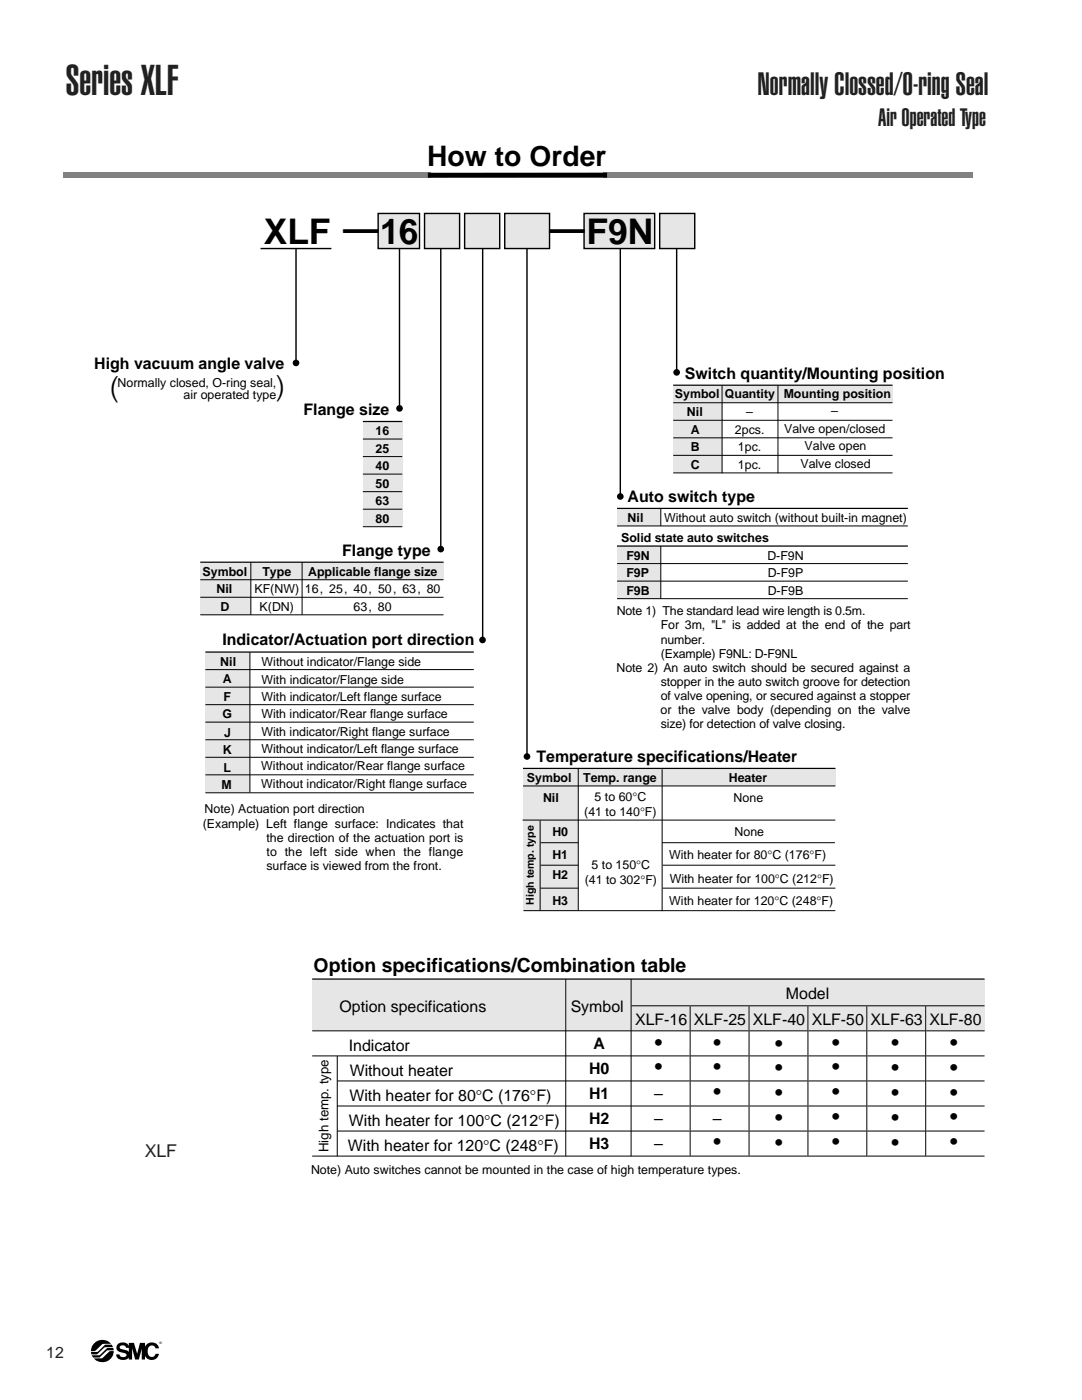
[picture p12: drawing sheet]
<svg xmlns="http://www.w3.org/2000/svg" width="216mm" height="279mm" viewBox="0 0 216 279" stroke-linecap="round" stroke-linejoin="round" font-family="sans-serif">
<defs><g id="words">
<text font-size="8.5" fill="#231f20" x="13.1" y="19">Series XLF</text>
<g font-size="7.1">
<text x="52.6" y="48.7">XLF —</text>
<text x="75.8" y="48.7">16</text>
<text x="109.6" y="48">—</text>
<text x="117" y="48.7">F9N</text>
</g>
<text font-size="6.3" fill="#231f20" x="151.2" y="19">Normally Clossed/O-ring Seal</text>
<g font-size="5.6">
<text x="85.3" y="33.2">How to Order</text>
<text x="22" y="79.2">(</text>
<text x="54.9" y="79.1">)</text>
</g>
<text font-size="4.9" fill="#231f20" x="175.3" y="25.2">Air Operated Type</text>
<g font-size="4.2">
<text x="130.7" y="209.5">•</text>
<text x="142.4" y="209.5">•</text>
<text x="154.7" y="209.7">•</text>
<text x="166" y="209.5">•</text>
<text x="177.9" y="209.6">•</text>
<text x="189.6" y="209.6">•</text>
<text x="130.7" y="214.4">•</text>
<text x="142.4" y="214.4">•</text>
<text x="154.7" y="214.6">•</text>
<text x="166" y="214.4">•</text>
<text x="177.9" y="214.6">•</text>
<text x="189.6" y="214.5">•</text>
<text x="142.4" y="219.4">•</text>
<text x="154.7" y="219.5">•</text>
<text x="166" y="219.3">•</text>
<text x="177.9" y="219.5">•</text>
<text x="189.6" y="219.4">•</text>
<text x="154.7" y="224.5">•</text>
<text x="166" y="224.3">•</text>
<text x="177.9" y="224.5">•</text>
<text x="189.6" y="224.4">•</text>
<text x="142.4" y="229.2">•</text>
<text x="154.7" y="229.4">•</text>
<text x="166" y="229.2">•</text>
<text x="177.9" y="229.4">•</text>
<text x="189.6" y="229.3">•</text>
</g>
<text font-size="3.9" x="62.6" y="193.9">Option specifications/Combination table</text>
<text font-size="3.5" fill="#231f20" x="28.9" y="230.8">XLF</text>
<g font-size="3.2">
<text x="18.8" y="73.6">High vacuum angle valve</text>
<text x="136.7" y="75.6">Switch quantity/Mounting position</text>
<text x="60.6" y="82.8">Flange size</text>
<text x="125.2" y="100.1">Auto switch type</text>
<text x="68.3" y="110.9">Flange type</text>
<text x="44.4" y="128.8">Indicator/Actuation port direction</text>
<text x="107" y="152">Temperature specifications/Heater</text>
<text x="67.7" y="201.9">Option specifications</text>
<text x="113.9" y="201.9">Symbol</text>
<text x="156.8" y="199.4">Model</text>
<text x="69.6" y="209.7">Indicator</text>
<text x="118.4" y="209.4">A</text>
<text x="126.7" y="204.5">XLF-16</text>
<text x="138.5" y="204.5">XLF-25</text>
<text x="150.2" y="204.5">XLF-40</text>
<text x="162" y="204.5">XLF-50</text>
<text x="173.7" y="204.5">XLF-63</text>
<text x="185.5" y="204.5">XLF-80</text>
<text x="69.8" y="214.7">Without heater</text>
<text x="117.6" y="214.4">H0</text>
<text x="69.7" y="219.8">With heater for 80°C (176°F)</text>
<text x="117.6" y="219.4">H1</text>
<text x="130.5" y="219.4">–</text>
<text x="69.6" y="224.7">With heater for 100°C (212°F)</text>
<text x="117.6" y="224.4">H2</text>
<text x="130.5" y="224.3">–</text>
<text x="142.3" y="224.3">–</text>
<text x="69.4" y="229.7">With heater for 120°C (248°F)</text>
<text x="117.6" y="229.4">H3</text>
<text x="130.5" y="229.2">–</text>
</g>
<text font-size="3.2" fill="#231f20" x="9.2" y="270.9">12</text>
<text font-size="2.6" x="65.5" y="229.9" transform="rotate(-90 65.5 229.9)">High temp. type</text>
<g font-size="2.5">
<text x="23.5" y="77.2">Normally closed, O-ring seal,</text>
<text x="36.6" y="79.7">air operated type</text>
<text x="134.7" y="79.5">Symbol</text>
<text x="137.1" y="83">Nil</text>
<text x="144.6" y="79.5">Quantity</text>
<text x="148.9" y="83.1">–</text>
<text x="156.4" y="79.5">Mounting position</text>
<text x="165.9" y="82.9">–</text>
<text x="75" y="86.8">16</text>
<text x="137.8" y="86.6">A</text>
<text x="146.6" y="86.6">2pcs.</text>
<text x="156.5" y="86.4">Valve open/closed</text>
<text x="160.5" y="89.9">Valve open</text>
<text x="75" y="90.3">25</text>
<text x="75" y="93.8">40</text>
<text x="137.8" y="90.1">B</text>
<text x="137.8" y="93.6">C</text>
<text x="147.3" y="93.6">1pc.</text>
<text x="147.3" y="90.1">1pc.</text>
<text x="159.7" y="93.4">Valve closed</text>
<text x="75" y="97.3">50</text>
<text x="75" y="100.8">63</text>
<text x="75" y="104.3">80</text>
<text x="125.2" y="104.3">Nil</text>
<text x="132.5" y="104.3">Without auto switch (without built-in magnet)</text>
<text x="123.9" y="108.2">Solid state auto switches</text>
<text x="125" y="111.7">F9N</text>
<text x="153.1" y="111.7">D-F9N</text>
<text x="40.4" y="114.9">Symbol</text>
<text x="43.2" y="118.4">Nil</text>
<text x="50.8" y="118.4">KF(NW)</text>
<text x="52.4" y="114.9">Type</text>
<text x="60.8" y="118.4">16, 25, 40, 50, 63, 80</text>
<text x="61.5" y="114.9">Applicable flange size</text>
<text x="125" y="115.2">F9P</text>
<text x="125" y="118.7">F9B</text>
<text x="153.2" y="115.2">D-F9P</text>
<text x="153.2" y="118.7">D-F9B</text>
<text x="44" y="121.9">D</text>
<text x="51.8" y="121.9">K(DN)</text>
<text x="70.6" y="121.9">63, 80</text>
<text x="123.1" y="122.8">Note 1) The standard lead wire length is 0.5m.</text>
<text x="131.9" y="125.6">For 3m, &quot;L&quot; is added at the end of the part</text>
<text x="131.9" y="131.3">(Example) F9NL: D-F9NL</text>
<text x="131.9" y="128.4">number.</text>
<text x="44" y="132.9">Nil</text>
<text x="44.5" y="136.3">A</text>
<text x="52.2" y="136.5">With indicator/Flange side</text>
<text x="52.2" y="133">Without indicator/Flange side</text>
<text x="123" y="134.1">Note 2) An auto switch should be secured against a</text>
<text x="131.9" y="136.9">stopper in the auto switch groove for detection</text>
<text x="44.4" y="143.3">G</text>
<text x="44.6" y="139.8">F</text>
<text x="52.2" y="143.4">With indicator/Rear flange surface</text>
<text x="52.2" y="139.9">With indicator/Left flange surface</text>
<text x="131.8" y="142.5">or the valve body (depending on the valve</text>
<text x="131.8" y="139.7">of valve opening, or secured against a stopper</text>
<text x="44.7" y="147">J</text>
<text x="52.2" y="146.8">With indicator/Right flange surface</text>
<text x="131.8" y="145.4">size) for detection of valve closing.</text>
<text x="44.5" y="150.5">K</text>
<text x="44.6" y="154">L</text>
<text x="52.1" y="153.7">Without indicator/Rear flange surface</text>
<text x="52.2" y="150.3">Without indicator/Left flange surface</text>
<text x="44.2" y="157.4">M</text>
<text x="52.1" y="157.2">Without indicator/Right flange surface</text>
<text x="105.1" y="156">Symbol</text>
<text x="108.4" y="160">Nil</text>
<text x="116.4" y="156">Temp. range</text>
<text x="118.6" y="159.9">5 to 60°C</text>
<text x="145.4" y="156.1">Heater</text>
<text x="146.4" y="160.1">None</text>
<text x="40.5" y="165.2">(Example) Left flange surface: Indicates that</text>
<text x="40.8" y="162.3">Note) Actuation port direction</text>
<text x="53.2" y="168">the direction of the actuation port is</text>
<text x="110.2" y="166.9">H0</text>
<text x="116.6" y="162.9">(41 to 140°F)</text>
<text x="146.6" y="166.8">None</text>
<text x="53.2" y="173.6">surface is viewed from the front.</text>
<text x="53.2" y="170.8">to the left side when the flange</text>
<text x="110.2" y="171.5">H1</text>
<text x="118" y="173.4">5 to 150°C</text>
<text x="133.5" y="171.4">With heater for 80°C (176°F)</text>
<text x="110.2" y="175.5">H2</text>
<text x="116.7" y="176.4">(41 to 302°F)</text>
<text x="133.6" y="176.1">With heater for 100°C (212°F)</text>
<text x="110.2" y="180.6">H3</text>
<text x="133.5" y="180.7">With heater for 120°C (248°F)</text>
<text x="62.1" y="234.2">Note) Auto switches cannot be mounted in the case of high temperature types.</text>
</g>
<text font-size="2.1" x="106.5" y="180.6" transform="rotate(-90 106.5 180.6)">High temp. type</text>
<text font-size=".7" x="31.8" y="268.2">®</text>
</g></defs>
<path d="M192.2 12.9h23.7M192.2 22.4h23.7" fill="none" stroke="#fff" stroke-width=".35"/>
<path d="M18.7 271.1l1.7-.1 1.5-1.3 .8-.1a2.27 2.27 0 0 1-1.5 2.1 2.27 2.27 0 0 1-2.5-.6zM18.9 267.9a2.3 2.3 0 0 1 3.3 .3h-1.8l-1.3 1.4-1 .1a2.21 2.21 0 0 1 .8-1.8zM18.2 269.8h.1a1.67 1.67 0 0 0 2.1-.9l.7-.5h1.2l.2 .4-1.6 .1-1.5 1.3-.3 .1a.68 .68 0 0 1-.9-.2zM18.3 270.5l1.6-.1 1.4-1.3 .4-.1a.78 .78 0 0 1 .9 .2l.1 .3h-1.4l-1.5 1.4h-1.2zM23.6 268.2a1.37 1.37 0 0 1 2.2 .8h-.7v-.2a.69 .69 0 0 0-.6-.3 .69 .69 0 0 0-.6 .4l.3 .3a1.54 1.54 0 0 1 1.7 1.1 1.4 1.4 0 0 1-1.4 1.1 1.4 1.4 0 0 1-1.3-1.1h.6a.75 .75 0 0 0 .7 .5 .75 .75 0 0 0 .7-.4 1.24 1.24 0 0 0-1.2-.6 .93 .93 0 0 1-.8-.7 .93 .93 0 0 1 .4-.9zM25.7 268h1l.7 2.2 .5-2.2h1v3.3h-.6v-2.1l-.6 2.1h-.7l-.6-2.2v2.2h-.7zM29.2 268.4a1.47 1.47 0 0 1 1.5-.5 1.47 1.47 0 0 1 1 1.2h-.7a.77 .77 0 0 0-.8-.6 .77 .77 0 0 0-.7 .7 1.2 1.2 0 0 0 .8 1.6 .71 .71 0 0 0 .7-.6h.7a1.5 1.5 0 0 1-1.7 1.2 1.5 1.5 0 0 1-1.2-1.7v-.6z" fill="#000"/>
<g fill="#e6e6e6">
<path d="M134.3 76.9h43.8v3.5h-43.8z"/>
<path d="M40 112.2h48.5v3.5h-48.5z"/>
<path d="M40 115.7h10.1v7h-10.1z"/>
<path d="M72.4 84.1h7.9v21h-7.9z"/>
</g>
<path d="M79.7 49.6v31.9M123.8 49.6v49.5M135 49.6v24.7" fill="none" stroke="#000" stroke-width=".28"/>
<g fill="#000">
<circle cx="135" cy="74.3" r=".66"/>
<circle cx="79.7" cy="81.5" r=".66"/>
<circle cx="123.8" cy="99.1" r=".66"/>
</g>
<g fill="#808080">
<path d="M12.6 34.5h73.4v1h-73.4z"/>
<path d="M120.4 34.5h73.8v1h-73.8z"/>
</g>
<g fill="#000">
<path d="M85.4 34.5h35.7v1h-35.7z"/>
<circle cx="59.1" cy="72.4" r=".66"/>
<circle cx="96.3" cy="127.7" r=".66"/>
</g>
<path d="M72.4 84.1h7.9" fill="none" stroke="#000" stroke-width=".25"/>
<path d="M59.1 49.6v22.8M96.3 49.6v78.1" fill="none" stroke="#000" stroke-width=".28"/>
<path d="M123.1 101.4h8.7v3.6h-8.7z" fill="#e6e6e6"/>
<path d="M123.1 105h58.1M131.9 101.5v3.5" fill="none" stroke="#000" stroke-width=".2"/>
<path d="M123.1 101.5h58.1" fill="none" stroke="#000" stroke-width=".25"/>
<path d="M123.1 108.9h8.7v10.6h-8.7z" fill="#e6e6e6"/>
<path d="M123.1 112.5h58.1M123.1 119.5h58.1M123.1 116h58.1M131.9 109v10.5" fill="none" stroke="#000" stroke-width=".2"/>
<path d="M123.1 109h58.1" fill="none" stroke="#000" stroke-width=".25"/>
<path d="M75.5 42.6h8.2v7h-8.2z" fill="#e6e6e6"/>
<path d="M75.5 42.6h8.2v7h-8.2z" fill="none" stroke="#000" stroke-width=".28"/>
<path d="M84.7 42.6h7v7h-7z" fill="#e6e6e6"/>
<path d="M84.7 42.6h7v7h-7z" fill="none" stroke="#000" stroke-width=".28"/>
<path d="M100.7 42.6h9v7h-9z" fill="#e6e6e6"/>
<path d="M100.7 42.6h9v7h-9z" fill="none" stroke="#000" stroke-width=".28"/>
<path d="M92.7 42.6h7v7h-7z" fill="#e6e6e6"/>
<path d="M92.7 42.6h7v7h-7z" fill="none" stroke="#000" stroke-width=".28"/>
<path d="M131.6 42.6h7v7h-7z" fill="#e6e6e6"/>
<path d="M131.6 42.6h7v7h-7z" fill="none" stroke="#000" stroke-width=".28"/>
<path d="M116.5 42.6h14.1v7h-14.1z" fill="#e6e6e6"/>
<path d="M52 49.6h14.1M88 49.6v60M116.5 42.6h14.1v7h-14.1z" fill="none" stroke="#000" stroke-width=".28"/>
<path d="M52 49.6h14.1" fill="none" stroke="#e6e6e6" stroke-width=".2"/>
<path d="M72.4 87.6h7.9M72.4 94.6h7.9M72.4 98.1h7.9M72.4 91.1h7.9M40 119.2h48.5M40 115.7h48.5M50.1 112.2v10.5M60.3 112.2v10.5M72.4 101.6h7.9M72.4 105.1h7.9M40 122.7h48.5" fill="none" stroke="#000" stroke-width=".2"/>
<circle cx="88" cy="109.6" r=".66" fill="#000"/>
<path d="M40 112.2h48.5" fill="none" stroke="#000" stroke-width=".25"/>
<path d="M41 130.1h8.9v28h-8.9z" fill="#e6e6e6"/>
<path d="M41 130.1h53.5" fill="none" stroke="#000" stroke-width=".25"/>
<path d="M41 133.6h53.5M41 137.1h53.5M49.9 130.1v28M41 158.2h53.5M41 140.6h53.5M41 147.6h53.5M41 151.1h53.5M41 154.6h53.5" fill="none" stroke="#000" stroke-width=".2"/>
<path d="M105.2 49.6v101.4" fill="none" stroke="#000" stroke-width=".28"/>
<circle cx="105.2" cy="151" r=".66" fill="#000"/>
<path d="M134.3 80.4h9.8v14h-9.8z" fill="#e6e6e6"/>
<path d="M144.1 76.9v17.6M155.2 76.9v17.6M134.3 90.9h43.8M134.3 94.4h43.8M134.3 83.9h43.8M134.3 80.4h43.8M134.3 87.4h43.8" fill="none" stroke="#000" stroke-width=".2"/>
<path d="M134.3 76.9h43.8" fill="none" stroke="#000" stroke-width=".25"/>
<g fill="#e6e6e6">
<path d="M104.4 153.4h62.3v3.5h-62.3z"/>
<path d="M104.4 156.9h11v24.8h-11z"/>
</g>
<path d="M104.4 156.9h62.3M115.4 153.4v28.3M132.1 153.5v28.3M104.3 163.7h62.4M107.8 163.8v17.9M107.9 168.2h7.5M107.9 172.7h7.5M107.9 177.3h7.5M132.1 168.2h34.5M132.2 172.7h34.5M132.2 177.3h34.5M104.4 181.7h62.3" fill="none" stroke="#000" stroke-width=".2"/>
<path d="M104.4 153.4h62.3" fill="none" stroke="#000" stroke-width=".25"/>
<path d="M62.3 195.4h134.2v10.3h-134.2z" fill="#e6e6e6"/>
<path d="M112.9 195.4v35.3z" fill="#fff"/>
<path d="M112.9 195.4v35.3" fill="none" stroke="#000" stroke-width=".2"/>
<path d="M67.3 210.7v20z" fill="#fff"/>
<path d="M67.3 210.7v20" fill="none" stroke="#000" stroke-width=".2"/>
<path d="M125.9 195.4v35.3z" fill="#fff"/>
<path d="M125.9 195.4v35.3M62.3 205.7h134.2M62.3 210.7h134.2M67.3 215.7h129.2M126 200.7h70.5M62.3 230.7h134.2M67.3 220.7h129.2M67.3 225.7h129.2" fill="none" stroke="#000" stroke-width=".2"/>
<path d="M62.3 195.4h134.2" fill="none" stroke="#000" stroke-width=".25"/>
<path d="M184.7 200.7v30z" fill="#fff"/>
<path d="M184.7 200.7v30" fill="none" stroke="#000" stroke-width=".2"/>
<path d="M173 200.7v30z" fill="#fff"/>
<path d="M173 200.7v30" fill="none" stroke="#000" stroke-width=".2"/>
<path d="M161.2 200.7v30z" fill="#fff"/>
<path d="M161.2 200.7v30" fill="none" stroke="#000" stroke-width=".2"/>
<path d="M149.5 200.7v30z" fill="#fff"/>
<path d="M149.5 200.7v30" fill="none" stroke="#000" stroke-width=".2"/>
<path d="M137.7 200.7v30z" fill="#fff"/>
<path d="M41 144.1h53.5M137.7 200.7v30" fill="none" stroke="#000" stroke-width=".2"/>
<use href="#words"/>
</svg>
